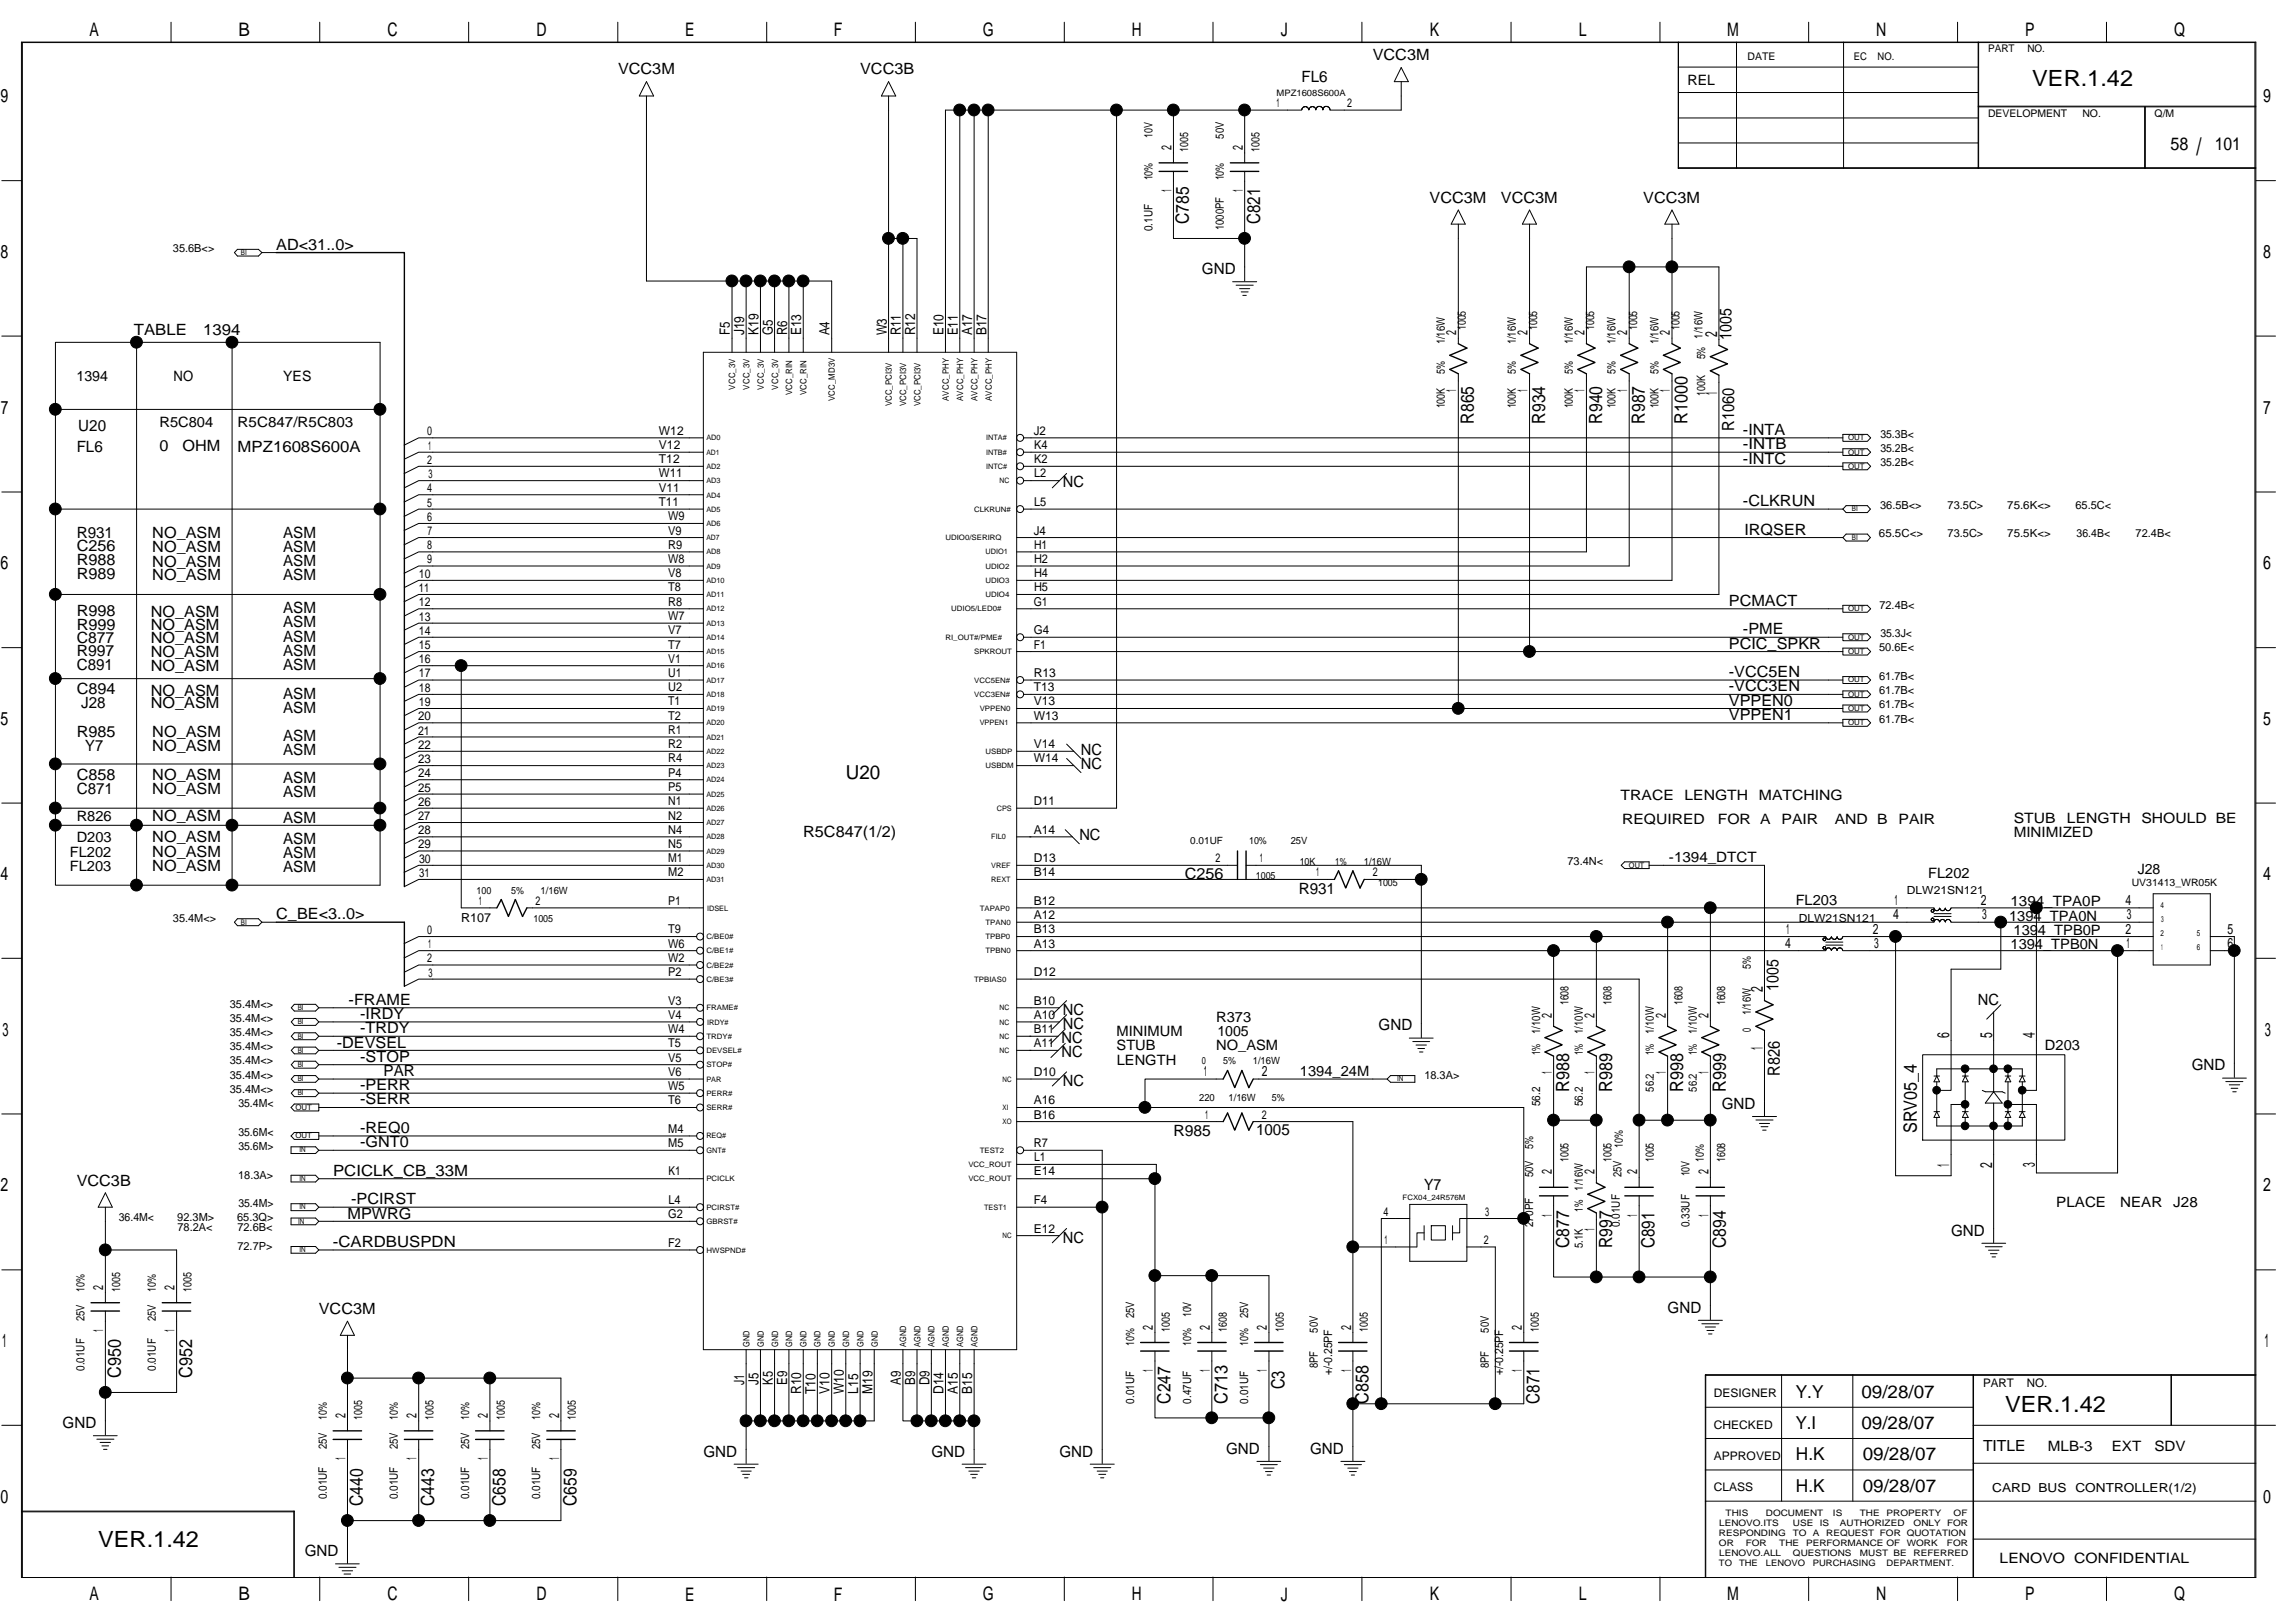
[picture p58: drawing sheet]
<svg xmlns="http://www.w3.org/2000/svg" width="420mm" height="297mm" viewBox="0 0 420 297" stroke-linecap="round" stroke-linejoin="round" font-family="sans-serif">
<defs><g id="words">
<text font-size="4.4" x="402.1" y="28.4">/</text>
<g font-size="4.1">
<text x="372.1" y="15.7">VER.1.42</text>
<text x="367.1" y="258.4">VER.1.42</text>
<text x="18" y="283.2">VER.1.42</text>
</g>
<text font-size="3.5" x="154.8" y="142.6">U20</text>
<g font-size="3.4">
<text x="16.4" y="6.6">A</text>
<text x="43.6" y="6.6">B</text>
<text x="70.9" y="6.6">C</text>
<text x="98.2" y="6.6">D</text>
<text x="125.4" y="6.6">E</text>
<text x="152.7" y="6.6">F</text>
<text x="179.9" y="6.6">G</text>
<text x="207.2" y="6.6">H</text>
<text x="234.5" y="6.6">J</text>
<text x="261.8" y="6.6">K</text>
<text x="289" y="6.6">L</text>
<text x="316.2" y="6.6">M</text>
<text x="343.5" y="6.6">N</text>
<text x="370.8" y="6.6">P</text>
<text x="398" y="6.6">Q</text>
<text x=".1" y="18.8">9</text>
<text x="414.3" y="18.8">9</text>
<text x=".1" y="47.2">8</text>
<text x="414.3" y="47.2">8</text>
<text x=".2" y="75.7">7</text>
<text x="414.3" y="75.7">7</text>
<text x=".1" y="104.2">6</text>
<text x="414.3" y="104.2">6</text>
<text x=".1" y="132.7">5</text>
<text x="414.3" y="132.7">5</text>
<text x=".1" y="161.1">4</text>
<text x="414.3" y="161.1">4</text>
<text x=".5" y="189.6">3</text>
<text x="414.6" y="189.6">3</text>
<text x=".1" y="218.1">2</text>
<text x="414.3" y="218.1">2</text>
<text x=".4" y="246.6">1</text>
<text x="414.6" y="246.6">1</text>
<text x=".1" y="275.1">0</text>
<text x="414.3" y="275.1">0</text>
<text x="16.4" y="292.9">A</text>
<text x="43.6" y="292.9">B</text>
<text x="70.9" y="292.9">C</text>
<text x="98.2" y="292.9">D</text>
<text x="125.4" y="292.9">E</text>
<text x="152.7" y="292.9">F</text>
<text x="179.9" y="292.9">G</text>
<text x="207.2" y="292.9">H</text>
<text x="234.5" y="292.9">J</text>
<text x="261.8" y="292.9">K</text>
<text x="289" y="292.9">L</text>
<text x="316.2" y="292.9">M</text>
<text x="343.5" y="292.9">N</text>
<text x="370.8" y="292.9">P</text>
<text x="398" y="292.9">Q</text>
</g>
<g font-size="3.3">
<text x="397.4" y="27.4">58</text>
<text x="405.5" y="27.4">101</text>
<text x="217.7" y="41" transform="rotate(-90 217.7 41)">C785</text>
<text x="230.7" y="41" transform="rotate(-90 230.7 41)">C821</text>
<text x="269.8" y="77.5" transform="rotate(-90 269.8 77.5)">R865</text>
<text x="282.9" y="77.5" transform="rotate(-90 282.9 77.5)">R934</text>
<text x="293.3" y="77.5" transform="rotate(-90 293.3 77.5)">R940</text>
<text x="301.1" y="77.5" transform="rotate(-90 301.1 77.5)">R987</text>
<text x="308.9" y="77.5" transform="rotate(-90 308.9 77.5)">R1000</text>
<text x="287.3" y="199.8" transform="rotate(-90 287.3 199.8)">R988</text>
<text x="295.1" y="199.8" transform="rotate(-90 295.1 199.8)">R989</text>
<text x="308.2" y="199.8" transform="rotate(-90 308.2 199.8)">R998</text>
<text x="316" y="199.8" transform="rotate(-90 316 199.8)">R999</text>
<text x="350.9" y="207.4" transform="rotate(-90 350.9 207.4)">SRV05_4</text>
<text x="287.3" y="228.5" transform="rotate(-90 287.3 228.5)">C877</text>
<text x="295.1" y="228.5" transform="rotate(-90 295.1 228.5)">R997</text>
<text x="302.9" y="228.5" transform="rotate(-90 302.9 228.5)">C891</text>
<text x="316" y="228.5" transform="rotate(-90 316 228.5)">C894</text>
<text x="22.1" y="252.2" transform="rotate(-90 22.1 252.2)">C950</text>
<text x="35.2" y="252.2" transform="rotate(-90 35.2 252.2)">C952</text>
<text x="214.3" y="256.9" transform="rotate(-90 214.3 256.9)">C247</text>
<text x="224.7" y="256.9" transform="rotate(-90 224.7 256.9)">C713</text>
<text x="235.2" y="254.3" transform="rotate(-90 235.2 254.3)">C3</text>
<text x="250.5" y="256.9" transform="rotate(-90 250.5 256.9)">C858</text>
<text x="281.8" y="256.9" transform="rotate(-90 281.8 256.9)">C871</text>
<text x="328.7" y="255.8">Y.Y</text>
<text x="340.8" y="255.8">09/28/07</text>
<text x="328.7" y="261.6">Y.I</text>
<text x="340.8" y="261.6">09/28/07</text>
<text x="328.8" y="267.3">H.K</text>
<text x="341" y="267.3">09/28/07</text>
<text x="66.5" y="275.7" transform="rotate(-90 66.5 275.7)">C440</text>
<text x="79.5" y="275.7" transform="rotate(-90 79.5 275.7)">C443</text>
<text x="92.5" y="275.7" transform="rotate(-90 92.5 275.7)">C658</text>
<text x="105.6" y="275.7" transform="rotate(-90 105.6 275.7)">C659</text>
<text x="328.8" y="273">H.K</text>
<text x="341" y="273">09/28/07</text>
</g>
<g font-size="3.1">
<text x="314.4" y="61.6" transform="rotate(-90 314.4 61.6)">2</text>
<text x="317" y="62.2" transform="rotate(-90 317 62.2)">1005</text>
<text x="314.4" y="72.3" transform="rotate(-90 314.4 72.3)">1</text>
<text x="317.5" y="78.8" transform="rotate(-90 317.5 78.8)">R1060</text>
<text x="322.7" y="181.6" transform="rotate(-90 322.7 181.6)">2</text>
<text x="325.6" y="181.4" transform="rotate(-90 325.6 181.4)">1005</text>
<text x="356.9" y="189.9" transform="rotate(-90 356.9 189.9)">6</text>
<text x="364.7" y="189.9" transform="rotate(-90 364.7 189.9)">5</text>
<text x="372.5" y="189.9" transform="rotate(-90 372.5 189.9)">4</text>
<text x="322.7" y="192.2" transform="rotate(-90 322.7 192.2)">1</text>
<text x="325.8" y="196.9" transform="rotate(-90 325.8 196.9)">R826</text>
<text x="356.9" y="213.6" transform="rotate(-90 356.9 213.6)">1</text>
<text x="364.7" y="213.8" transform="rotate(-90 364.7 213.8)">2</text>
<text x="372.5" y="213.5" transform="rotate(-90 372.5 213.5)">3</text>
</g>
<g font-size="2.8">
<text x="251.3" y="11">VCC3M</text>
<text x="113.1" y="13.6">VCC3M</text>
<text x="157.5" y="13.6">VCC3B</text>
<text x="238.3" y="14.9">FL6</text>
<text x="261.7" y="37.1">VCC3M</text>
<text x="274.8" y="37.1">VCC3M</text>
<text x="300.9" y="37.1">VCC3M</text>
<text x="50.6" y="45.7">AD&lt;31..0&gt;</text>
<text x="220" y="50.2">GND</text>
<text x="24.5" y="61.4">TABLE</text>
<text x="37.2" y="61.4">1394</text>
<text x="14" y="82.8">FL6</text>
<text x="14.3" y="78.8">U20</text>
<text x="29.2" y="82.5">0</text>
<text x="33.4" y="82.5">OHM</text>
<text x="43.5" y="82.8">MPZ1608S600A</text>
<text x="319.1" y="79.6">-INTA</text>
<text x="319.1" y="82.2">-INTB</text>
<text x="194.6" y="89.2">NC</text>
<text x="319.1" y="84.8">-INTC</text>
<text x="319.1" y="92.7">-CLKRUN</text>
<text x="14" y="100.8">C256</text>
<text x="14" y="98.4">R931</text>
<text x="27.9" y="98.4">NO_ASM</text>
<text x="27.9" y="101">NO_ASM</text>
<text x="51.8" y="101">ASM</text>
<text x="51.8" y="98.4">ASM</text>
<text x="319.4" y="97.9">IRQSER</text>
<text x="14" y="103.3">R988</text>
<text x="14" y="106">R989</text>
<text x="27.9" y="103.8">NO_ASM</text>
<text x="27.9" y="106.2">NO_ASM</text>
<text x="51.8" y="103.6">ASM</text>
<text x="51.8" y="106.2">ASM</text>
<text x="14" y="112.7">R998</text>
<text x="27.6" y="113">NO_ASM</text>
<text x="51.8" y="112.2">ASM</text>
<text x="316.5" y="110.9">PCMACT</text>
<text x="14" y="117.7">C877</text>
<text x="14" y="115.3">R999</text>
<text x="27.6" y="115.3">NO_ASM</text>
<text x="27.6" y="117.7">NO_ASM</text>
<text x="51.8" y="117.4">ASM</text>
<text x="51.8" y="114.8">ASM</text>
<text x="316.5" y="118.7">PCIC_SPKR</text>
<text x="319.1" y="116.1">-PME</text>
<text x="14" y="122.6">C891</text>
<text x="14" y="120">R997</text>
<text x="27.6" y="120.3">NO_ASM</text>
<text x="27.6" y="122.9">NO_ASM</text>
<text x="51.8" y="120">ASM</text>
<text x="51.8" y="122.6">ASM</text>
<text x="316.5" y="124">-VCC5EN</text>
<text x="14" y="127.1">C894</text>
<text x="14.8" y="129.7">J28</text>
<text x="27.6" y="129.7">NO_ASM</text>
<text x="27.6" y="127.3">NO_ASM</text>
<text x="51.8" y="130.5">ASM</text>
<text x="51.8" y="127.8">ASM</text>
<text x="316.5" y="131.7">VPPEN1</text>
<text x="316.5" y="129.2">VPPEN0</text>
<text x="316.5" y="126.5">-VCC3EN</text>
<text x="14" y="134.9">R985</text>
<text x="15.6" y="137.5">Y7</text>
<text x="27.9" y="137.5">NO_ASM</text>
<text x="27.9" y="134.9">NO_ASM</text>
<text x="51.8" y="135.7">ASM</text>
<text x="14" y="142.7">C858</text>
<text x="27.9" y="142.7">NO_ASM</text>
<text x="51.8" y="138.3">ASM</text>
<text x="51.8" y="143.2">ASM</text>
<text x="197.9" y="138.1">NC</text>
<text x="197.9" y="140.7">NC</text>
<text x="14" y="145.3">C871</text>
<text x="27.9" y="145.3">NO_ASM</text>
<text x="51.8" y="145.8">ASM</text>
<text x="27.9" y="154.2">NO_ASM</text>
<text x="27.9" y="150.3">NO_ASM</text>
<text x="51.8" y="154.4">ASM</text>
<text x="51.8" y="150.5">ASM</text>
<text x="147.1" y="153.2">R5C847(1/2)</text>
<text x="197.6" y="153.8">NC</text>
<text x="27.9" y="156.8">NO_ASM</text>
<text x="27.9" y="159.4">NO_ASM</text>
<text x="51.8" y="159.6">ASM</text>
<text x="51.8" y="157.1">ASM</text>
<text x="216.9" y="161">C256</text>
<text x="237.8" y="163.6">R931</text>
<text x="50.6" y="168.3">C_BE&lt;3..0&gt;</text>
<text x="63.8" y="183.9">-FRAME</text>
<text x="194.6" y="185.7">NC</text>
<text x="362.1" y="183.9">NC</text>
<text x="61.7" y="191.7">-DEVSEL</text>
<text x="65.9" y="189.1">-TRDY</text>
<text x="65.9" y="186.5">-IRDY</text>
<text x="194.3" y="190.9">NC</text>
<text x="194.6" y="188.3">NC</text>
<text x="252.4" y="188.6">GND</text>
<text x="65.9" y="194.4">-STOP</text>
<text x="70.2" y="196.9">PAR</text>
<text x="194.3" y="193.5">NC</text>
<text x="401.3" y="195.9">GND</text>
<text x="65.9" y="199.6">-PERR</text>
<text x="65.9" y="202.1">-SERR</text>
<text x="194.6" y="198.7">NC</text>
<text x="315.2" y="202.9">GND</text>
<text x="65.9" y="210">-GNT0</text>
<text x="65.9" y="207.4">-REQ0</text>
<text x="214.8" y="207.9">R985</text>
<text x="229.9" y="207.6">1005</text>
<text x="61" y="215.2">PCICLK_CB_33M</text>
<text x="14" y="217">VCC3B</text>
<text x="64.3" y="220.4">-PCIRST</text>
<text x="260.7" y="217.8">Y7</text>
<text x="63.6" y="223">MPWRG</text>
<text x="194.6" y="227.4">NC</text>
<text x="357.2" y="226.1">GND</text>
<text x="60.9" y="228.2">-CARDBUSPDN</text>
<text x="58.4" y="240.5">VCC3M</text>
<text x="305.3" y="240.2">GND</text>
<text x="11.5" y="261.4">GND</text>
<text x="128.8" y="266.6">GND</text>
<text x="170.5" y="266.6">GND</text>
<text x="194" y="266.6">GND</text>
<text x="224.5" y="266">GND</text>
<text x="239.8" y="266">GND</text>
<text x="363" y="265.6">TITLE</text>
<text x="55.8" y="284.8">GND</text>
</g>
<g font-size="2.6">
<text x="308.9" y="15.5">REL</text>
<text x="214.5" y="27.5" transform="rotate(-90 214.5 27.5)">2</text>
<text x="227.5" y="27.5" transform="rotate(-90 227.5 27.5)">2</text>
<text x="214.5" y="35.2" transform="rotate(-90 214.5 35.2)">1</text>
<text x="227.5" y="35.2" transform="rotate(-90 227.5 35.2)">1</text>
<text x="133.6" y="61.4" transform="rotate(-90 133.6 61.4)">F5</text>
<text x="136.3" y="61.4" transform="rotate(-90 136.3 61.4)">J19</text>
<text x="138.8" y="61.3" transform="rotate(-90 138.8 61.3)">K19</text>
<text x="141.5" y="61.4" transform="rotate(-90 141.5 61.4)">G5</text>
<text x="144.1" y="61.4" transform="rotate(-90 144.1 61.4)">R6</text>
<text x="146.7" y="61.4" transform="rotate(-90 146.7 61.4)">E13</text>
<text x="151.9" y="61.4" transform="rotate(-90 151.9 61.4)">A4</text>
<text x="162.3" y="61.4" transform="rotate(-90 162.3 61.4)">W3</text>
<text x="164.9" y="61.4" transform="rotate(-90 164.9 61.4)">R11</text>
<text x="167.5" y="61.4" transform="rotate(-90 167.5 61.4)">R12</text>
<text x="172.8" y="61.4" transform="rotate(-90 172.8 61.4)">E10</text>
<text x="175.4" y="61.4" transform="rotate(-90 175.4 61.4)">E11</text>
<text x="178" y="61.4" transform="rotate(-90 178 61.4)">A17</text>
<text x="180.6" y="61.4" transform="rotate(-90 180.6 61.4)">B17</text>
<text x="266.6" y="61.4" transform="rotate(-90 266.6 61.4)">2</text>
<text x="279.6" y="61.4" transform="rotate(-90 279.6 61.4)">2</text>
<text x="290.1" y="61.4" transform="rotate(-90 290.1 61.4)">2</text>
<text x="297.9" y="61.4" transform="rotate(-90 297.9 61.4)">2</text>
<text x="305.7" y="61.4" transform="rotate(-90 305.7 61.4)">2</text>
<text x="14" y="69.7">1394</text>
<text x="31.8" y="69.7">NO</text>
<text x="51.8" y="69.7">YES</text>
<text x="266.6" y="71.7" transform="rotate(-90 266.6 71.7)">1</text>
<text x="279.6" y="71.7" transform="rotate(-90 279.6 71.7)">1</text>
<text x="290.1" y="71.7" transform="rotate(-90 290.1 71.7)">1</text>
<text x="297.9" y="71.7" transform="rotate(-90 297.9 71.7)">1</text>
<text x="305.7" y="71.7" transform="rotate(-90 305.7 71.7)">1</text>
<text x="29.2" y="78.1">R5C804</text>
<text x="43.5" y="78.1">R5C847/R5C803</text>
<text x="296.7" y="146.3">TRACE</text>
<text x="308.4" y="146.3">LENGTH</text>
<text x="322" y="146.3">MATCHING</text>
<text x="14" y="154.2">D203</text>
<text x="14" y="150.3">R826</text>
<text x="297" y="150.8">REQUIRED</text>
<text x="314.5" y="150.8">FOR A</text>
<text x="326.2" y="150.8">PAIR</text>
<text x="335.9" y="150.8">AND B</text>
<text x="347.6" y="150.8">PAIR</text>
<text x="368.7" y="150.5">STUB</text>
<text x="368.7" y="153.2">MINIMIZED</text>
<text x="378.4" y="150.5">LENGTH</text>
<text x="392" y="150.5">SHOULD BE</text>
<text x="12.8" y="159.4">FL203</text>
<text x="12.8" y="156.8">FL202</text>
<text x="305.6" y="157.8">-1394_DTCT</text>
<text x="353" y="160.7">FL202</text>
<text x="391.4" y="159.9">J28</text>
<text x="328.7" y="165.7">FL203</text>
<text x="346.8" y="165.7">1</text>
<text x="362.7" y="165.7">2</text>
<text x="368.1" y="165.9">1394_TPA0P</text>
<text x="389.1" y="165.7">4</text>
<text x="326.8" y="173.5">4</text>
<text x="327" y="170.9">1</text>
<text x="342.8" y="170.9">2</text>
<text x="343.1" y="173.5">3</text>
<text x="346.6" y="168.3">4</text>
<text x="362.9" y="168.3">3</text>
<text x="367.8" y="168.5">1394_TPA0N</text>
<text x="368.1" y="173.7">1394_TPB0N</text>
<text x="368.6" y="171.1">1394_TPB0P</text>
<text x="389.1" y="170.9">2</text>
<text x="389.3" y="173.5">1</text>
<text x="389.4" y="168.3">3</text>
<text x="407.8" y="173.5">6</text>
<text x="407.8" y="170.9">5</text>
<text x="204.4" y="189.7">MINIMUM</text>
<text x="222.7" y="187">R373</text>
<text x="222.9" y="189.7">1005</text>
<text x="284.1" y="186.3" transform="rotate(-90 284.1 186.3)">2</text>
<text x="291.9" y="186.3" transform="rotate(-90 291.9 186.3)">2</text>
<text x="305" y="186.3" transform="rotate(-90 305 186.3)">2</text>
<text x="312.8" y="186.3" transform="rotate(-90 312.8 186.3)">2</text>
<text x="204.4" y="192.2">STUB</text>
<text x="204.5" y="194.9">LENGTH</text>
<text x="220.4" y="196.9">1</text>
<text x="222.7" y="192.2">NO_ASM</text>
<text x="231" y="196.9">2</text>
<text x="238" y="196.9">1394_24M</text>
<text x="284.1" y="196.6" transform="rotate(-90 284.1 196.6)">1</text>
<text x="291.9" y="196.6" transform="rotate(-90 291.9 196.6)">1</text>
<text x="305" y="196.6" transform="rotate(-90 305 196.6)">1</text>
<text x="312.8" y="196.6" transform="rotate(-90 312.8 196.6)">1</text>
<text x="374.4" y="192.2">D203</text>
<text x="284.1" y="214.9" transform="rotate(-90 284.1 214.9)">2</text>
<text x="291.9" y="214.9" transform="rotate(-90 291.9 214.9)">2</text>
<text x="299.8" y="214.9" transform="rotate(-90 299.8 214.9)">2</text>
<text x="312.8" y="214.9" transform="rotate(-90 312.8 214.9)">2</text>
<text x="376.5" y="220.9">PLACE</text>
<text x="388.1" y="220.9">NEAR</text>
<text x="397.9" y="220.9">J28</text>
<text x="284.1" y="222.7" transform="rotate(-90 284.1 222.7)">1</text>
<text x="291.9" y="225.3" transform="rotate(-90 291.9 225.3)">1</text>
<text x="299.8" y="222.7" transform="rotate(-90 299.8 222.7)">1</text>
<text x="312.8" y="222.7" transform="rotate(-90 312.8 222.7)">1</text>
<text x="18.9" y="236.1" transform="rotate(-90 18.9 236.1)">2</text>
<text x="32" y="236.1" transform="rotate(-90 32 236.1)">2</text>
<text x="18.9" y="243.8" transform="rotate(-90 18.9 243.8)">1</text>
<text x="32" y="243.8" transform="rotate(-90 32 243.8)">1</text>
<text x="211.1" y="243.4" transform="rotate(-90 211.1 243.4)">2</text>
<text x="221.5" y="243.4" transform="rotate(-90 221.5 243.4)">2</text>
<text x="231.9" y="243.4" transform="rotate(-90 231.9 243.4)">2</text>
<text x="247.3" y="243.4" transform="rotate(-90 247.3 243.4)">2</text>
<text x="278.6" y="243.4" transform="rotate(-90 278.6 243.4)">2</text>
<text x="211.1" y="251.1" transform="rotate(-90 211.1 251.1)">1</text>
<text x="221.5" y="251.1" transform="rotate(-90 221.5 251.1)">1</text>
<text x="231.9" y="251.1" transform="rotate(-90 231.9 251.1)">1</text>
<text x="247.3" y="251.1" transform="rotate(-90 247.3 251.1)">1</text>
<text x="278.6" y="251.1" transform="rotate(-90 278.6 251.1)">1</text>
<text x="136.3" y="253.5" transform="rotate(-90 136.3 253.5)">J1</text>
<text x="138.8" y="253.5" transform="rotate(-90 138.8 253.5)">J5</text>
<text x="141.5" y="253.4" transform="rotate(-90 141.5 253.4)">K5</text>
<text x="144.1" y="253.5" transform="rotate(-90 144.1 253.5)">E9</text>
<text x="146.7" y="255.1" transform="rotate(-90 146.7 255.1)">R10</text>
<text x="149.3" y="255.1" transform="rotate(-90 149.3 255.1)">T10</text>
<text x="151.9" y="255.1" transform="rotate(-90 151.9 255.1)">V10</text>
<text x="154.5" y="255.1" transform="rotate(-90 154.5 255.1)">W10</text>
<text x="157.1" y="255.1" transform="rotate(-90 157.1 255.1)">L15</text>
<text x="159.7" y="255.1" transform="rotate(-90 159.7 255.1)">M19</text>
<text x="164.9" y="253.5" transform="rotate(-90 164.9 253.5)">A9</text>
<text x="167.5" y="253.5" transform="rotate(-90 167.5 253.5)">B9</text>
<text x="170.2" y="253.5" transform="rotate(-90 170.2 253.5)">D9</text>
<text x="172.8" y="255.1" transform="rotate(-90 172.8 255.1)">D14</text>
<text x="175.4" y="255.1" transform="rotate(-90 175.4 255.1)">A15</text>
<text x="178" y="255.1" transform="rotate(-90 178 255.1)">B15</text>
<text x="63.2" y="259.5" transform="rotate(-90 63.2 259.5)">2</text>
<text x="76.3" y="259.5" transform="rotate(-90 76.3 259.5)">2</text>
<text x="89.3" y="259.5" transform="rotate(-90 89.3 259.5)">2</text>
<text x="102.4" y="259.5" transform="rotate(-90 102.4 259.5)">2</text>
<text x="63.2" y="267.3" transform="rotate(-90 63.2 267.3)">1</text>
<text x="76.3" y="267.3" transform="rotate(-90 76.3 267.3)">1</text>
<text x="89.3" y="267.3" transform="rotate(-90 89.3 267.3)">1</text>
<text x="102.4" y="267.3" transform="rotate(-90 102.4 267.3)">1</text>
<text x="374.9" y="265.5">MLB-3</text>
<text x="386.6" y="265.5">EXT</text>
<text x="394.4" y="265.5">SDV</text>
<text x="366.1" y="286.1">LENOVO CONFIDENTIAL</text>
</g>
<g font-size="2.3">
<text x="84.4" y="168.7">R107</text>
<text x="364.7" y="273">CARD BUS</text>
<text x="380" y="273">CONTROLLER(1/2)</text>
</g>
<g font-size="2.2">
<text x="233.7" y="19.6">1</text>
<text x="246.6" y="19.6">2</text>
<text x="78.2" y="79.7">0</text>
<text x="78.4" y="82.3">1</text>
<text x="120.6" y="79.6">W12</text>
<text x="120.6" y="82.2">V12</text>
<text x="189.3" y="79.6">J2</text>
<text x="189.3" y="82.2">K4</text>
<text x="78.2" y="84.9">2</text>
<text x="78.4" y="87.5">3</text>
<text x="120.6" y="84.8">T12</text>
<text x="120.6" y="87.4">W11</text>
<text x="189.3" y="87.4">L2</text>
<text x="189.3" y="84.8">K2</text>
<text x="78.2" y="95.3">6</text>
<text x="78.2" y="92.7">5</text>
<text x="78.2" y="90.1">4</text>
<text x="120.6" y="90">V11</text>
<text x="120.6" y="92.6">T11</text>
<text x="122.3" y="95.2">W9</text>
<text x="189.3" y="92.6">L5</text>
<text x="78.2" y="100.5">8</text>
<text x="78.3" y="97.9">7</text>
<text x="122.3" y="97.8">V9</text>
<text x="122.3" y="100.4">R9</text>
<text x="189.3" y="97.8">J4</text>
<text x="189.3" y="100.4">H1</text>
<text x="76.7" y="105.7">10</text>
<text x="78.2" y="103.1">9</text>
<text x="122.3" y="103">W8</text>
<text x="122.3" y="105.7">V8</text>
<text x="189.3" y="105.7">H4</text>
<text x="189.3" y="103">H2</text>
<text x="76.7" y="111">12</text>
<text x="76.7" y="108.4">11</text>
<text x="76.7" y="113.6">13</text>
<text x="122.3" y="113.5">W7</text>
<text x="122.3" y="108.2">T8</text>
<text x="122.3" y="110.9">R8</text>
<text x="189.3" y="110.9">G1</text>
<text x="189.3" y="108.2">H5</text>
<text x="76.7" y="118.8">15</text>
<text x="76.7" y="116.2">14</text>
<text x="122.3" y="116.1">V7</text>
<text x="122.3" y="118.7">T7</text>
<text x="189.3" y="116.1">G4</text>
<text x="189.3" y="118.7">F1</text>
<text x="76.7" y="124">17</text>
<text x="76.7" y="121.4">16</text>
<text x="122.3" y="121.3">V1</text>
<text x="122.3" y="123.9">U1</text>
<text x="189.3" y="123.9">R13</text>
<text x="76.5" y="131.8">20</text>
<text x="76.7" y="126.6">18</text>
<text x="76.7" y="129.2">19</text>
<text x="122.3" y="126.5">U2</text>
<text x="122.3" y="131.7">T2</text>
<text x="122.3" y="129.1">T1</text>
<text x="189.3" y="131.7">W13</text>
<text x="189.3" y="129.1">V13</text>
<text x="189.3" y="126.5">T13</text>
<text x="76.5" y="137">22</text>
<text x="76.5" y="134.5">21</text>
<text x="122.3" y="136.9">R2</text>
<text x="122.3" y="134.3">R1</text>
<text x="189.3" y="136.9">V14</text>
<text x="76.5" y="139.7">23</text>
<text x="76.5" y="142.2">24</text>
<text x="122.3" y="139.5">R4</text>
<text x="122.3" y="142.2">P4</text>
<text x="189.3" y="139.5">W14</text>
<text x="76.5" y="147.4">26</text>
<text x="76.5" y="144.9">25</text>
<text x="122.3" y="144.7">P5</text>
<text x="122.3" y="150">N2</text>
<text x="122.3" y="147.4">N1</text>
<text x="189.3" y="147.4">D11</text>
<text x="76.5" y="150.1">27</text>
<text x="76.5" y="152.7">28</text>
<text x="76.5" y="155.3">29</text>
<text x="122.3" y="155.2">N5</text>
<text x="122.3" y="152.6">N4</text>
<text x="189.3" y="152.6">A14</text>
<text x="76.7" y="160.5">31</text>
<text x="76.7" y="157.9">30</text>
<text x="122.3" y="160.4">M2</text>
<text x="122.3" y="157.8">M1</text>
<text x="189.3" y="157.8">D13</text>
<text x="189.3" y="160.4">B14</text>
<text x="222.5" y="157.8">2</text>
<text x="230.6" y="157.8">1</text>
<text x="240.9" y="160.4">1</text>
<text x="251.3" y="160.4">2</text>
<text x="87.7" y="165.6">1</text>
<text x="98" y="165.6">2</text>
<text x="122.3" y="165.6">P1</text>
<text x="189.3" y="165.6">B12</text>
<text x="78.2" y="170.9">0</text>
<text x="78.4" y="173.5">1</text>
<text x="122.3" y="173.4">W6</text>
<text x="122.3" y="170.8">T9</text>
<text x="189.3" y="170.8">B13</text>
<text x="189.3" y="173.4">A13</text>
<text x="189.3" y="168.2">A12</text>
<text x="78.2" y="176.1">2</text>
<text x="78.4" y="178.8">3</text>
<text x="122.3" y="176.1">W2</text>
<text x="122.3" y="178.6">P2</text>
<text x="189.3" y="178.6">D12</text>
<text x="122.3" y="183.9">V3</text>
<text x="189.3" y="183.9">B10</text>
<text x="122.3" y="189.1">W4</text>
<text x="122.3" y="186.5">V4</text>
<text x="122.3" y="191.7">T5</text>
<text x="189.3" y="189.1">B11</text>
<text x="189.3" y="191.7">A11</text>
<text x="189.3" y="186.5">A10</text>
<text x="122.3" y="196.9">V6</text>
<text x="122.3" y="194.3">V5</text>
<text x="189.3" y="196.9">D10</text>
<text x="122.3" y="199.5">W5</text>
<text x="122.3" y="202.1">T6</text>
<text x="189.3" y="202.1">A16</text>
<text x="122.3" y="209.9">M5</text>
<text x="122.3" y="207.3">M4</text>
<text x="189.3" y="204.7">B16</text>
<text x="189.3" y="209.9">R7</text>
<text x="220.6" y="204.7">1</text>
<text x="231" y="204.7">2</text>
<text x="122.4" y="215.1">K1</text>
<text x="189.3" y="215.1">E14</text>
<text x="189.3" y="212.6">L1</text>
<text x="122.4" y="220.4">L4</text>
<text x="189.3" y="220.4">F4</text>
<text x="122.3" y="223">G2</text>
<text x="189.3" y="225.6">E12</text>
<text x="253.3" y="222.5">4</text>
<text x="253.5" y="227.7">1</text>
<text x="271.7" y="227.7">2</text>
<text x="271.9" y="222.5">3</text>
<text x="122.3" y="228.2">F2</text>
<text x="313.8" y="255.7">DESIGNER</text>
<text x="363" y="253.8">PART</text>
<text x="371.1" y="253.8">NO.</text>
<text x="313.8" y="261.5">CHECKED</text>
<text x="313.8" y="267.2">APPROVED</text>
<text x="313.8" y="272.9">CLASS</text>
</g>
<g font-size="2.1">
<text x="211" y="25.2" transform="rotate(-90 211 25.2)">10V</text>
<text x="217.5" y="27.8" transform="rotate(-90 217.5 27.8)">1005</text>
<text x="224.1" y="25.4" transform="rotate(-90 224.1 25.4)">50V</text>
<text x="230.6" y="27.8" transform="rotate(-90 230.6 27.8)">1005</text>
<text x="211" y="33" transform="rotate(-90 211 33)">10%</text>
<text x="224.1" y="33" transform="rotate(-90 224.1 33)">10%</text>
<text x="211" y="42.3" transform="rotate(-90 211 42.3)">0.1UF</text>
<text x="224.1" y="42.2" transform="rotate(-90 224.1 42.2)">1000PF</text>
<text x="264.5" y="63" transform="rotate(-90 264.5 63)">1/16W</text>
<text x="268.4" y="60.4" transform="rotate(-90 268.4 60.4)">1005</text>
<text x="277.5" y="63" transform="rotate(-90 277.5 63)">1/16W</text>
<text x="281.4" y="60.4" transform="rotate(-90 281.4 60.4)">1005</text>
<text x="287.9" y="63" transform="rotate(-90 287.9 63)">1/16W</text>
<text x="291.9" y="60.4" transform="rotate(-90 291.9 60.4)">1005</text>
<text x="295.8" y="63" transform="rotate(-90 295.8 63)">1/16W</text>
<text x="299.7" y="60.4" transform="rotate(-90 299.7 60.4)">1005</text>
<text x="303.6" y="63" transform="rotate(-90 303.6 63)">1/16W</text>
<text x="307.5" y="60.4" transform="rotate(-90 307.5 60.4)">1005</text>
<text x="312.2" y="65.8" transform="rotate(-90 312.2 65.8)">5% 1/16W</text>
<text x="264.5" y="68.4" transform="rotate(-90 264.5 68.4)">5%</text>
<text x="277.5" y="68.4" transform="rotate(-90 277.5 68.4)">5%</text>
<text x="287.9" y="68.4" transform="rotate(-90 287.9 68.4)">5%</text>
<text x="295.8" y="68.4" transform="rotate(-90 295.8 68.4)">5%</text>
<text x="303.6" y="68.4" transform="rotate(-90 303.6 68.4)">5%</text>
<text x="264.5" y="74.8" transform="rotate(-90 264.5 74.8)">100K</text>
<text x="277.5" y="74.8" transform="rotate(-90 277.5 74.8)">100K</text>
<text x="287.9" y="74.8" transform="rotate(-90 287.9 74.8)">100K</text>
<text x="295.8" y="74.8" transform="rotate(-90 295.8 74.8)">100K</text>
<text x="303.6" y="74.8" transform="rotate(-90 303.6 74.8)">100K</text>
<text x="312.2" y="72.4" transform="rotate(-90 312.2 72.4)">100K</text>
<text x="320.5" y="177.4" transform="rotate(-90 320.5 177.4)">5%</text>
<text x="287.2" y="184" transform="rotate(-90 287.2 184)">1608</text>
<text x="295" y="184" transform="rotate(-90 295 184)">1608</text>
<text x="308" y="184" transform="rotate(-90 308 184)">1608</text>
<text x="315.8" y="184" transform="rotate(-90 315.8 184)">1608</text>
<text x="320.5" y="185.8" transform="rotate(-90 320.5 185.8)">1/16W</text>
<text x="282" y="189.2" transform="rotate(-90 282 189.2)">1/10W</text>
<text x="289.8" y="189.2" transform="rotate(-90 289.8 189.2)">1/10W</text>
<text x="302.8" y="189.2" transform="rotate(-90 302.8 189.2)">1/10W</text>
<text x="310.6" y="189.2" transform="rotate(-90 310.6 189.2)">1/10W</text>
<text x="320.5" y="188.8" transform="rotate(-90 320.5 188.8)">0</text>
<text x="282" y="193.1" transform="rotate(-90 282 193.1)">1%</text>
<text x="289.8" y="193.1" transform="rotate(-90 289.8 193.1)">1%</text>
<text x="302.8" y="193.1" transform="rotate(-90 302.8 193.1)">1%</text>
<text x="310.6" y="193.1" transform="rotate(-90 310.6 193.1)">1%</text>
<text x="282" y="202.4" transform="rotate(-90 282 202.4)">56.2</text>
<text x="289.8" y="202.4" transform="rotate(-90 289.8 202.4)">56.2</text>
<text x="302.8" y="199.8" transform="rotate(-90 302.8 199.8)">56.2</text>
<text x="310.6" y="199.8" transform="rotate(-90 310.6 199.8)">56.2</text>
<text x="280.7" y="215.5" transform="rotate(-90 280.7 215.5)">50V</text>
<text x="280.7" y="210.2" transform="rotate(-90 280.7 210.2)">5%</text>
<text x="287.2" y="212.7" transform="rotate(-90 287.2 212.7)">1005</text>
<text x="295" y="212.7" transform="rotate(-90 295 212.7)">1005</text>
<text x="296.8" y="215.5" transform="rotate(-90 296.8 215.5)">25V</text>
<text x="297.1" y="210.1" transform="rotate(-90 297.1 210.1)">10%</text>
<text x="302.8" y="212.7" transform="rotate(-90 302.8 212.7)">1005</text>
<text x="309.3" y="215.3" transform="rotate(-90 309.3 215.3)">10V</text>
<text x="311.9" y="212.7" transform="rotate(-90 311.9 212.7)">10%</text>
<text x="315.8" y="212.7" transform="rotate(-90 315.8 212.7)">1608</text>
<text x="289.8" y="221.8" transform="rotate(-90 289.8 221.8)">1%</text>
<text x="289.8" y="217.9" transform="rotate(-90 289.8 217.9)">1/16W</text>
<text x="280.7" y="224.6" transform="rotate(-90 280.7 224.6)">270PF</text>
<text x="296.6" y="224.6" transform="rotate(-90 296.6 224.6)">0.01UF</text>
<text x="309.3" y="224.6" transform="rotate(-90 309.3 224.6)">0.33UF</text>
<text x="289.8" y="228.5" transform="rotate(-90 289.8 228.5)">5.1K</text>
<text x="15.5" y="236.4" transform="rotate(-90 15.5 236.4)">10%</text>
<text x="22" y="236.4" transform="rotate(-90 22 236.4)">1005</text>
<text x="28.5" y="236.4" transform="rotate(-90 28.5 236.4)">10%</text>
<text x="35" y="236.4" transform="rotate(-90 35 236.4)">1005</text>
<text x="15.5" y="241.8" transform="rotate(-90 15.5 241.8)">25V</text>
<text x="28.5" y="241.8" transform="rotate(-90 28.5 241.8)">25V</text>
<text x="207.6" y="241.3" transform="rotate(-90 207.6 241.3)">25V</text>
<text x="214.2" y="243.7" transform="rotate(-90 214.2 243.7)">1005</text>
<text x="218.1" y="241.1" transform="rotate(-90 218.1 241.1)">10V</text>
<text x="224.6" y="243.7" transform="rotate(-90 224.6 243.7)">1608</text>
<text x="228.5" y="241.3" transform="rotate(-90 228.5 241.3)">25V</text>
<text x="235" y="243.7" transform="rotate(-90 235 243.7)">1005</text>
<text x="241.3" y="243.9" transform="rotate(-90 241.3 243.9)">50V</text>
<text x="250.4" y="243.7" transform="rotate(-90 250.4 243.7)">1005</text>
<text x="272.6" y="243.9" transform="rotate(-90 272.6 243.9)">50V</text>
<text x="281.7" y="243.7" transform="rotate(-90 281.7 243.7)">1005</text>
<text x="15.5" y="250.9" transform="rotate(-90 15.5 250.9)">0.01UF</text>
<text x="28.5" y="250.9" transform="rotate(-90 28.5 250.9)">0.01UF</text>
<text x="207.6" y="246.3" transform="rotate(-90 207.6 246.3)">10%</text>
<text x="218.1" y="246.3" transform="rotate(-90 218.1 246.3)">10%</text>
<text x="228.5" y="246.3" transform="rotate(-90 228.5 246.3)">10%</text>
<text x="241.3" y="250.4" transform="rotate(-90 241.3 250.4)">8PF</text>
<text x="243.9" y="251.7" transform="rotate(-90 243.9 251.7)">+/-0.25PF</text>
<text x="272.6" y="250.4" transform="rotate(-90 272.6 250.4)">8PF</text>
<text x="275.2" y="251.7" transform="rotate(-90 275.2 251.7)">+/-0.25PF</text>
<text x="207.6" y="256.9" transform="rotate(-90 207.6 256.9)">0.01UF</text>
<text x="218.1" y="256.9" transform="rotate(-90 218.1 256.9)">0.47UF</text>
<text x="228.5" y="256.9" transform="rotate(-90 228.5 256.9)">0.01UF</text>
<text x="59.8" y="259.9" transform="rotate(-90 59.8 259.9)">10%</text>
<text x="66.3" y="259.9" transform="rotate(-90 66.3 259.9)">1005</text>
<text x="72.8" y="259.9" transform="rotate(-90 72.8 259.9)">10%</text>
<text x="79.4" y="259.9" transform="rotate(-90 79.4 259.9)">1005</text>
<text x="85.9" y="259.9" transform="rotate(-90 85.9 259.9)">10%</text>
<text x="92.4" y="259.9" transform="rotate(-90 92.4 259.9)">1005</text>
<text x="98.9" y="259.9" transform="rotate(-90 98.9 259.9)">10%</text>
<text x="105.4" y="259.9" transform="rotate(-90 105.4 259.9)">1005</text>
<text x="59.8" y="265.3" transform="rotate(-90 59.8 265.3)">25V</text>
<text x="72.8" y="265.3" transform="rotate(-90 72.8 265.3)">25V</text>
<text x="85.9" y="265.3" transform="rotate(-90 85.9 265.3)">25V</text>
<text x="98.9" y="265.3" transform="rotate(-90 98.9 265.3)">25V</text>
<text x="59.8" y="274.4" transform="rotate(-90 59.8 274.4)">0.01UF</text>
<text x="72.8" y="274.4" transform="rotate(-90 72.8 274.4)">0.01UF</text>
<text x="85.9" y="274.4" transform="rotate(-90 85.9 274.4)">0.01UF</text>
<text x="98.9" y="274.4" transform="rotate(-90 98.9 274.4)">0.01UF</text>
</g>
<g font-size="2">
<text x="31.7" y="46.2">35.6B&lt;&gt;</text>
<text x="344.2" y="80.1">35.3B&lt;</text>
<text x="344.2" y="82.7">35.2B&lt;</text>
<text x="344.2" y="85.3">35.2B&lt;</text>
<text x="344.2" y="93.1">36.5B&lt;&gt;</text>
<text x="356.6" y="93.1">73.5C&gt;</text>
<text x="367.5" y="93.1">75.6K&lt;&gt;</text>
<text x="380" y="93.1">65.5C&lt;</text>
<text x="344" y="98.3">65.5C&lt;&gt;</text>
<text x="356.6" y="98.3">73.5C&gt;</text>
<text x="367.5" y="98.3">75.5K&lt;&gt;</text>
<text x="380.2" y="98.3">36.4B&lt;</text>
<text x="391" y="98.3">72.4B&lt;</text>
<text x="344.1" y="111.4">72.4B&lt;</text>
<text x="344" y="119.2">50.6E&lt;</text>
<text x="344.2" y="116.6">35.3J&lt;</text>
<text x="344" y="124.4">61.7B&lt;</text>
<text x="344" y="129.6">61.7B&lt;</text>
<text x="344" y="127">61.7B&lt;</text>
<text x="344" y="132.2">61.7B&lt;</text>
<text x="287" y="158.3">73.4N&lt;</text>
<text x="349.1" y="163.5">DLW21SN121</text>
<text x="31.7" y="168.7">35.4M&lt;&gt;</text>
<text x="329.3" y="168.7">DLW21SN121</text>
<text x="42.1" y="184.4">35.4M&lt;&gt;</text>
<text x="42.1" y="189.6">35.4M&lt;&gt;</text>
<text x="42.1" y="187">35.4M&lt;&gt;</text>
<text x="42.1" y="192.2">35.4M&lt;&gt;</text>
<text x="42.1" y="197.4">35.4M&lt;&gt;</text>
<text x="42.1" y="194.8">35.4M&lt;&gt;</text>
<text x="260.8" y="197.4">18.3A&gt;</text>
<text x="42.1" y="200">35.4M&lt;&gt;</text>
<text x="43.6" y="202.6">35.4M&lt;</text>
<text x="43.6" y="207.9">35.6M&lt;</text>
<text x="43.6" y="215.7">18.3A&gt;</text>
<text x="43.6" y="210.5">35.6M&gt;</text>
<text x="43.6" y="220.9">35.4M&gt;</text>
<text x="21.7" y="223.5">36.4M&lt;</text>
<text x="32.5" y="223.5">92.3M&gt;</text>
<text x="32.5" y="225.4">78.2A&lt;</text>
<text x="43.4" y="223.5">65.3Q&gt;</text>
<text x="43.5" y="225.4">72.6B&lt;</text>
<text x="43.5" y="228.7">72.7P&gt;</text>
</g>
<g font-size="1.9">
<text x="319.9" y="11">DATE</text>
<text x="339.4" y="11">EC</text>
<text x="343.7" y="11">NO.</text>
<text x="364" y="9.5">PART</text>
<text x="371.2" y="9.5">NO.</text>
<text x="364" y="21.3">DEVELOPMENT</text>
<text x="381.2" y="21.3">NO.</text>
<text x="394.5" y="21.3">Q/M</text>
<text x="390.3" y="162.2">UV31413_WR05K</text>
</g>
<g font-size="1.8">
<text x="217.9" y="154.4">0.01UF</text>
<text x="228.7" y="154.4">10%</text>
<text x="236.3" y="154.4">25V</text>
<text x="229.9" y="160.9">1005</text>
<text x="237.9" y="158.3">10K</text>
<text x="244.5" y="158.3">1%</text>
<text x="249.7" y="158.3">1/16W</text>
<text x="87.2" y="163.5">100</text>
<text x="93.6" y="163.5">5%</text>
<text x="99" y="163.5">1/16W</text>
<text x="252.3" y="162.2">1005</text>
<text x="97.7" y="168.7">1005</text>
<text x="220" y="194.8">0</text>
<text x="223.9" y="194.8">5%</text>
<text x="229.4" y="194.8">1/16W</text>
<text x="219.5" y="201.6">220</text>
<text x="224.9" y="201.6">1/16W</text>
<text x="232.8" y="201.6">5%</text>
</g>
<g font-size="1.6">
<text x="233.7" y="17.5">MPZ1608S600A</text>
<text x="134.6" y="71.3" transform="rotate(-90 134.6 71.3)">VCC_3V</text>
<text x="137.2" y="71.3" transform="rotate(-90 137.2 71.3)">VCC_3V</text>
<text x="139.8" y="71.3" transform="rotate(-90 139.8 71.3)">VCC_3V</text>
<text x="142.4" y="71.3" transform="rotate(-90 142.4 71.3)">VCC_3V</text>
<text x="145" y="72.3" transform="rotate(-90 145 72.3)">VCC_RIN</text>
<text x="147.6" y="72.3" transform="rotate(-90 147.6 72.3)">VCC_RIN</text>
<text x="152.9" y="73.4" transform="rotate(-90 152.9 73.4)">VCC_MD3V</text>
<text x="163.3" y="74.4" transform="rotate(-90 163.3 74.4)">VCC_PCI3V</text>
<text x="165.9" y="74.4" transform="rotate(-90 165.9 74.4)">VCC_PCI3V</text>
<text x="168.5" y="74.4" transform="rotate(-90 168.5 74.4)">VCC_PCI3V</text>
<text x="173.7" y="73.4" transform="rotate(-90 173.7 73.4)">AVCC_PHY</text>
<text x="176.3" y="73.4" transform="rotate(-90 176.3 73.4)">AVCC_PHY</text>
<text x="178.9" y="73.4" transform="rotate(-90 178.9 73.4)">AVCC_PHY</text>
<text x="181.6" y="73.4" transform="rotate(-90 181.6 73.4)">AVCC_PHY</text>
<text x="137.2" y="246.5" transform="rotate(-90 137.2 246.5)">GND</text>
<text x="139.8" y="246.5" transform="rotate(-90 139.8 246.5)">GND</text>
<text x="142.4" y="246.5" transform="rotate(-90 142.4 246.5)">GND</text>
<text x="145" y="246.5" transform="rotate(-90 145 246.5)">GND</text>
<text x="147.6" y="246.5" transform="rotate(-90 147.6 246.5)">GND</text>
<text x="150.2" y="246.5" transform="rotate(-90 150.2 246.5)">GND</text>
<text x="152.9" y="246.5" transform="rotate(-90 152.9 246.5)">GND</text>
<text x="155.5" y="246.5" transform="rotate(-90 155.5 246.5)">GND</text>
<text x="158.1" y="246.5" transform="rotate(-90 158.1 246.5)">GND</text>
<text x="160.7" y="246.5" transform="rotate(-90 160.7 246.5)">GND</text>
<text x="165.9" y="246.5" transform="rotate(-90 165.9 246.5)">AGND</text>
<text x="168.5" y="246.5" transform="rotate(-90 168.5 246.5)">AGND</text>
<text x="171.1" y="246.5" transform="rotate(-90 171.1 246.5)">AGND</text>
<text x="173.7" y="246.5" transform="rotate(-90 173.7 246.5)">AGND</text>
<text x="176.3" y="246.5" transform="rotate(-90 176.3 246.5)">AGND</text>
<text x="178.9" y="246.5" transform="rotate(-90 178.9 246.5)">AGND</text>
<text x="314.7" y="281.2">RESPONDING</text>
<text x="314.7" y="279.3">LENOVO.ITS</text>
<text x="315.9" y="277.5">THIS</text>
<text x="323.3" y="277.5">DOCUMENT</text>
<text x="328.2" y="281.2">TO</text>
<text x="328.2" y="279.3">USE</text>
<text x="331.9" y="281.2">A</text>
<text x="333.2" y="279.3">IS</text>
<text x="334.3" y="281.2">REQUEST FOR QUOTATION</text>
<text x="335.6" y="277.5">IS</text>
<text x="336.8" y="279.3">AUTHORIZED</text>
<text x="340.5" y="277.5">THE</text>
<text x="345.4" y="277.5">PROPERTY</text>
<text x="350.3" y="279.3">ONLY</text>
<text x="356.5" y="279.3">FOR</text>
<text x="357.7" y="277.5">OF</text>
<text x="314.7" y="286.7">TO</text>
<text x="314.7" y="283">OR</text>
<text x="314.7" y="284.9">LENOVO.ALL</text>
<text x="318.4" y="286.7">THE</text>
<text x="319.6" y="283">FOR</text>
<text x="323.3" y="286.7">LENOVO</text>
<text x="325.7" y="283">THE</text>
<text x="328.2" y="284.9">QUESTIONS</text>
<text x="330.7" y="283">PERFORMANCE OF</text>
<text x="331.9" y="286.7">PURCHASING</text>
<text x="340.5" y="284.9">MUST BE</text>
<text x="345.4" y="286.7">DEPARTMENT.</text>
<text x="349.1" y="283">WORK</text>
<text x="350.3" y="284.9">REFERRED</text>
<text x="356.4" y="283">FOR</text>
</g>
<g font-size="1.5">
<text x="395.5" y="166.1">4</text>
<text x="395.5" y="171.4">2</text>
<text x="395.6" y="173.9">1</text>
<text x="395.7" y="168.7">3</text>
<text x="402.2" y="173.9">6</text>
<text x="402.2" y="171.4">5</text>
</g>
<g font-size="1.4">
<text x="44.1" y="46.7">BI</text>
<text x="129.3" y="83.2">AD1</text>
<text x="129.3" y="80.6">AD0</text>
<text x="180.5" y="83.2">INTB#</text>
<text x="180.5" y="80.6">INTA#</text>
<text x="338.4" y="83.2">OUT</text>
<text x="338.4" y="80.6">OUT</text>
<text x="129.3" y="88.4">AD3</text>
<text x="129.3" y="85.8">AD2</text>
<text x="180.5" y="85.8">INTC#</text>
<text x="183" y="88.4">NC</text>
<text x="338.4" y="85.8">OUT</text>
<text x="129.3" y="93.6">AD5</text>
<text x="129.3" y="91.1">AD4</text>
<text x="178.3" y="93.6">CLKRUN#</text>
<text x="339" y="93.6">BI</text>
<text x="129.3" y="101.5">AD8</text>
<text x="129.3" y="98.8">AD7</text>
<text x="129.3" y="96.3">AD6</text>
<text x="173.1" y="98.8">UDIO0/SERIRQ</text>
<text x="180.4" y="101.5">UDIO1</text>
<text x="339" y="98.8">BI</text>
<text x="129.3" y="106.7">AD10</text>
<text x="129.3" y="104.1">AD9</text>
<text x="180.4" y="106.7">UDIO3</text>
<text x="180.4" y="104.1">UDIO2</text>
<text x="129.3" y="111.9">AD12</text>
<text x="129.3" y="109.3">AD11</text>
<text x="174.1" y="111.9">UDIO5/LED0#</text>
<text x="180.4" y="109.3">UDIO4</text>
<text x="338.4" y="111.8">OUT</text>
<text x="129.3" y="119.7">AD15</text>
<text x="129.3" y="117.1">AD14</text>
<text x="129.3" y="114.5">AD13</text>
<text x="173.1" y="117.1">RI_OUT#/PME#</text>
<text x="178.3" y="119.7">SPKROUT</text>
<text x="338.4" y="119.7">OUT</text>
<text x="338.4" y="117.1">OUT</text>
<text x="129.3" y="124.9">AD17</text>
<text x="129.3" y="122.3">AD16</text>
<text x="178.3" y="124.9">VCC5EN#</text>
<text x="338.4" y="124.9">OUT</text>
<text x="129.3" y="130.2">AD19</text>
<text x="129.3" y="127.5">AD18</text>
<text x="178.3" y="127.6">VCC3EN#</text>
<text x="179.4" y="130.2">VPPEN0</text>
<text x="338.4" y="127.5">OUT</text>
<text x="338.4" y="130.1">OUT</text>
<text x="129.3" y="138">AD22</text>
<text x="129.3" y="135.4">AD21</text>
<text x="129.3" y="132.8">AD20</text>
<text x="179.4" y="132.8">VPPEN1</text>
<text x="180.4" y="138">USBDP</text>
<text x="338.4" y="132.7">OUT</text>
<text x="129.3" y="143.2">AD24</text>
<text x="129.3" y="140.6">AD23</text>
<text x="180.4" y="140.6">USBDM</text>
<text x="129.3" y="148.4">AD26</text>
<text x="129.3" y="145.8">AD25</text>
<text x="182.5" y="148.4">CPS</text>
<text x="129.3" y="153.6">AD28</text>
<text x="129.3" y="151">AD27</text>
<text x="181.5" y="153.6">FIL0</text>
<text x="129.3" y="161.5">AD31</text>
<text x="129.3" y="158.8">AD30</text>
<text x="129.3" y="156.2">AD29</text>
<text x="181.5" y="161.5">REXT</text>
<text x="181.5" y="158.8">VREF</text>
<text x="298.2" y="158.8">OUT</text>
<text x="129.4" y="166.7">IDSEL</text>
<text x="179.4" y="166.7">TAPAP0</text>
<text x="44.1" y="169.2">BI</text>
<text x="129.3" y="171.9">C/BE0#</text>
<text x="180.4" y="171.9">TPBP0</text>
<text x="180.4" y="169.2">TPAN0</text>
<text x="129.3" y="179.7">C/BE3#</text>
<text x="129.3" y="177.1">C/BE2#</text>
<text x="129.3" y="174.5">C/BE1#</text>
<text x="178.3" y="179.7">TPBIAS0</text>
<text x="180.4" y="174.5">TPBN0</text>
<text x="54.5" y="184.9">BI</text>
<text x="129.3" y="184.9">FRAME#</text>
<text x="183" y="184.9">NC</text>
<text x="54.5" y="187.5">BI</text>
<text x="54.5" y="190.1">BI</text>
<text x="129.3" y="190.1">TRDY#</text>
<text x="129.4" y="187.5">IRDY#</text>
<text x="183" y="190.1">NC</text>
<text x="183" y="187.5">NC</text>
<text x="54.5" y="197.9">BI</text>
<text x="54.5" y="192.7">BI</text>
<text x="54.5" y="195.3">BI</text>
<text x="129.3" y="198">PAR</text>
<text x="129.3" y="195.3">STOP#</text>
<text x="129.3" y="192.7">DEVSEL#</text>
<text x="183" y="192.7">NC</text>
<text x="183.5" y="198">NC</text>
<text x="255.8" y="197.9">IN</text>
<text x="54.1" y="203.1">OUT</text>
<text x="54.5" y="200.5">BI</text>
<text x="129.3" y="203.2">SERR#</text>
<text x="129.3" y="200.5">PERR#</text>
<text x="183.5" y="203.2">XI</text>
<text x="54.1" y="208.3">OUT</text>
<text x="129.3" y="208.4">REQ#</text>
<text x="183.5" y="205.8">XO</text>
<text x="54.8" y="210.9">IN</text>
<text x="129.3" y="211">GNT#</text>
<text x="177.3" y="213.6">VCC_ROUT</text>
<text x="179.4" y="211">TEST2</text>
<text x="54.8" y="221.3">IN</text>
<text x="54.8" y="216.1">IN</text>
<text x="129.3" y="221.4">PCIRST#</text>
<text x="129.3" y="216.2">PCICLK</text>
<text x="177.3" y="216.2">VCC_ROUT</text>
<text x="180.2" y="221.4">TEST1</text>
<text x="256.8" y="219.6">FCX04_24R576M</text>
<text x="54.6" y="224">IN</text>
<text x="129.3" y="224">GBRST#</text>
<text x="183.5" y="226.6">NC</text>
<text x="54.8" y="229.1">IN</text>
<text x="129.4" y="229.2">HWSPND#</text>
</g>
</g></defs>
<g fill="none" stroke="#000" stroke-width=".25">
<path d="M212.2 29.8h5.2M212.2 31.4h5.2M225.2 29.8h5.3M225.2 31.4h5.3M50.6 46.2h23.4v116.1M267 62.9l1.6 .8-3.2 1.3 3.2 1.3-3.2 1.3 1.6 .8M280 62.9l1.6 .8-3.1 1.3 3.1 1.3-3.1 1.3 1.5 .8M290.4 62.9l1.6 .8-3.1 1.3 3.1 1.3-3.1 1.3 1.5 .8M298.3 62.9l1.5 .8-3.1 1.3 3.1 1.3-3.1 1.3 1.6 .8M306.1 62.9l1.5 .8-3.1 1.3 3.1 1.3-3.1 1.3 1.6 .8M314.7 63.2l1.6 .8-3.2 1.3 3.2 1.3-3.2 1.3 1.6 .8M226.6 155.7v5.3"/>
<path d="M228.1 155.7v5.3M50.6 168.8h23.4v11.7M91 166.2l.8-1.6 1.3 3.1 1.2-3.1 1.4 3.1 .8-1.5M244.3 161l.8-1.6 1.3 3.1 1.3-3.1 1.3 3.1 .8-1.5M223.9 197.5l.8-1.6 1.3 3.2 1.4-3.2 1.2 3.2 .8-1.6M284.4 187.8l1.6 .8-3.1 1.3 3.1 1.3-3.1 1.3 1.5 .8M292.3 187.8l1.5 .8-3.1 1.3 3.1 1.3-3.1 1.3 1.6 .8M305.3 187.8l1.6 .8-3.2 1.3 3.2 1.3-3.2 1.3 1.6 .8M313.1 187.8l1.6 .8-3.1 1.3 3.1 1.3-3.1 1.3 1.5 .8M323 183.1l1.6 .8-3.1 1.3 3.1 1.3-3.1 1.3 1.5 .8M223.9 205.3l.8-1.6 1.3 3.1 1.4-3.1 1.2 3.1 .8-1.5M281.8 217.3h5.3"/>
<path d="M281.8 218.9h5.3M292.3 216.5l1.5 .8-3.1 1.3 3.1 1.3-3.1 1.3 1.6 .8M297.5 217.3h5.2M297.5 218.9h5.2M310.5 217.3h5.2M310.5 218.9h5.2M16.7 238.4h5.2M16.7 239.9h5.2M29.7 238.4h5.2M29.7 239.9h5.2M208.8 245.7h5.2M208.8 247.3h5.2"/>
<path d="M219.3 245.7h5.2M219.3 247.3h5.2M229.7 245.7h5.2M229.7 247.3h5.2M245.1 245.7h5.2M245.1 247.3h5.2M276.3 245.7h5.3M276.3 247.3h5.3M61 263.4h5.2M61 261.9h5.2M74 263.4h5.2M74 261.9h5.2"/>
<path d="M87.1 263.4h5.2M87.1 261.9h5.2M100.1 261.9h5.2M100.1 263.4h5.2"/>
</g>
<g fill="none" stroke="#000" stroke-width=".18">
<path d="M3.9 7.7h409.1v281h-409.1zM31.3 4.1v3.6M58.5 4.1v3.6M85.8 4.1v3.6M113.1 4.1v3.6M118.4 17.6v33.8h23.4M118.4 14.9l1.3 2.7h-2.7zM140.4 4.1v3.6M162.7 17.6v26h2.6M162.7 14.9l1.3 2.7h-2.6zM167.6 4.1v3.6M194.8 4.1v3.6"/>
<path d="M222.1 4.1v3.6M238.5 19.7l-.2 .4M238.5 19.7l.3-.2 .6 .2M239.4 19.7l.2 .4M239.8 19.7l-.2 .4M239.8 19.7l.3-.2 .6 .2M240.7 19.7l.2 .4M241 19.9h-.1M241 19.7v.1M241 19.7l-.1 .4M241.1 19.6l.3-.1 .6 .1M241.1 19.6h.1"/>
<path d="M241.8 19.5h.1M242.1 19.7l.1 .4M242.2 19.9h.1M242.3 19.7l-.2 .4M242.3 19.6l.3-.1 .7 .1M242.6 19.5h.1M243.2 19.6h.1M243.3 19.7l.2 .4M243.4 19.7v.1M249.3 4.1v3.6M256.5 12.4l1.3 2.5h-2.5zM256.5 14.9v5.3h-13"/>
<path d="M276.6 4.1v3.6M303.9 4.1v3.6M307.2 7.7v23.1h105.8M307.2 12.3h55M307.2 16.9h55M307.3 7.7v23.1M317.9 7.7v23.1M331.1 4.1v3.6M337.5 7.7v23.1M358.4 4.1v3.6M362.2 19.6h50.8M362.2 19.4h50.8"/>
<path d="M362.2 7.7v23.1M385.6 4.1v3.6M392.6 19.6v11.2M392.8 19.6v11.2M.3 33.1h3.6M175.7 20.2v44.3M178.3 20.2h-5.2v44.3M178.3 20.2v44.3M178.3 20.2h49.6M180.9 20.2v44.3M204.4 20.2v127.7h-18.3M214.8 20.2v9.6"/>
<path d="M214.8 31.4v12.2h13.1v7.8M227.9 31.4v12.2M238.3 20.2h-10.4v9.6M267 38.4l1.3 2.6h-2.6zM280 38.4l1.3 2.6h-2.6zM306.1 38.4l1.3 2.6h-2.6zM307.2 30.7h105.8M307.2 21.6h55M307.3 26.2h54.9M413 33.1h3.6M43.5 45.6h3.8l.7 .6-.7 .7h-3.8l-.6-.7zM48 46.2h2.6"/>
<path d="M134 51.4v13.1M136.6 51.4v13.1M139.2 51.4v13.1M144.4 51.4h-2.6v13.1M144.4 51.4v13.1M144.4 51.4h2.7M162.7 43.6v20.9M165.3 43.6v20.9M165.3 43.6h2.6v20.9M225.7 51.6h4.4M226.3 52.2h3.1M226.9 52.8h1.9"/>
<path d="M227.2 53.4h1.3M227.5 54.1h.7M267 41v21.9M280 41v21.9M298.3 48.9h-7.9v14M298.3 48.9v14M306.1 41v7.9h-7.8M.3 61.5h3.6M10.1 74.9h59.5M10.1 74.9v18.3M25 62.7v88.3M42.5 62.7h27.1v30.5"/>
<path d="M42.5 62.7h-32.4v12.2M42.5 62.7v99.3M128.8 64.5h57.3v182.5h-57.3zM147.1 64.5v-13.1h5.2v13.1M267 68.4v61.3h70.4M280 68.4v50.9M290.4 68.4v32.6h-104.3M298.3 68.4v35.2h-112.2M306.1 68.4v37.8h-120M306.1 62.9v-14h8.6v14.3M314.7 68.7v40.1h-128.6M337.4 79.5h4.5l.6 .6-.6 .7h-4.5z"/>
<path d="M413 61.5h3.6M.3 90h3.6M10.1 93.2v15.6h59.5M10.1 93.2h59.5v15.6M128.8 95.8h-52.1l-2.7 1.3M128.8 98.4h-52.1l-2.7 1.3M128.8 93.2h-52.1l-2.7 1.3M128.8 82.8h-52.1l-2.7 1.2M128.8 85.3h-52.1l-2.7 1.4M128.8 80.1h-52.1l-2.7 1.3M128.8 88h-52.1l-2.7 1.3M128.8 90.6h-52.1l-2.7 1.3"/>
<path d="M194 88h-6.6M195.3 86.7l-2.7 2.6M337.4 82.8h-150M337.4 98.4h-151.3M337.4 82.1h4.5l.6 .7-.6 .6h-4.5zM337.4 80.1h-150M337.4 93.2h-150M337.4 85.3h-150M337.4 84.7h4.5l.6 .6-.6 .7h-4.5zM338 97.7h3.9l.5 .7-.5 .6h-3.9l-.6-.6zM338 92.5h3.9l.5 .7-.5 .6h-3.9l-.6-.6zM413 90h3.6"/>
<path d="M.3 118.5h3.6M10.1 108.8v15.4h59.5M69.6 108.8v31M128.8 119.3h-52.1l-2.7 1.3M128.8 111.4h-52.1l-2.7 1.3M128.8 108.8h-52.1l-2.7 1.3M128.8 106.2h-52.1l-2.7 1.3M128.8 114h-52.1l-2.7 1.3M128.8 116.6h-52.1l-2.7 1.3M128.8 101h-52.1l-2.7 1.3M128.8 103.6h-52.1l-2.7 1.3M337.4 119.3h-151.3"/>
<path d="M337.4 111.4h-151.3M337.4 118.6h4.5l.6 .7-.6 .6h-4.5zM337.4 116.6h-150M337.4 110.8h4.5l.6 .6-.6 .7h-4.5zM337.4 116h4.5l.6 .6-.6 .7h-4.5zM413 118.5h3.6M10.1 124.2v26.8M10.1 139.8h59.5M69.6 139.8v11.2M74 123.1l2.7-1.3h7.7v44.4h6.6M84.4 121.8h44.4M128.8 137.5h-52.1l-2.7 1.3"/>
<path d="M128.8 134.9h-52.1l-2.7 1.3M128.8 124.5h-52.1l-2.7 1.3M128.8 127.1h-52.1l-2.7 1.3M128.8 129.7h-52.1l-2.7 1.3M128.8 132.3h-52.1l-2.7 1.3M195.3 136.2l2.6 2.6M195.3 138.8l2.6 2.6M196.6 137.5h-10.5M267 129.7h-80.9M337.4 124.5h-150M337.4 123.8h4.5l.6 .7-.6 .6h-4.5zM337.4 127.1h-150"/>
<path d="M337.4 126.4h4.5l.6 .7-.6 .6h-4.5zM337.4 132.3h-151.3M337.4 129h4.5l.6 .7-.6 .6h-4.5zM337.4 131.7h4.5l.6 .6-.6 .6h-4.5zM.3 147h3.6M10.1 151v11h14.9M10.1 147.9h59.5M10.1 151h59.5M25 151.3v10.7M69.6 151v11h-44.6M128.8 150.5h-52.1l-2.7 1.3M128.8 147.9h-52.1l-2.7 1.3"/>
<path d="M128.8 153.2h-52.1l-2.7 1.2M128.8 155.7h-52.1l-2.7 1.4M128.8 158.4h-52.1l-2.7 1.2M128.8 140.1h-52.1l-2.7 1.3M128.8 142.7h-52.1l-2.7 1.3M128.8 145.3h-52.1l-2.7 1.3M195 151.8l2.6 2.6M196.3 153.2h-10.2M196.6 140.1h-10.5M226.6 158.4h-40.5M228.1 158.4h32.1v31.5M297.4 157.7h4.5v1.3h-4.5l-.6-.6z"/>
<path d="M301.9 158.4h21.1v24.7M413 147h3.6M.3 175.4h3.6M43.5 168.1h3.8l.7 .7-.7 .6h-3.8l-.6-.6zM48 168.8h2.6M127.5 179.2h-50.8l-2.7 1.3M127.5 176.6h-50.8l-2.7 1.3M127.5 174h-50.8l-2.7 1.3M127.5 171.4h-50.8l-2.7 1.3M128.8 161h-52.1l-2.7 1.3M128.8 166.2h-32.3M186.1 179.2h114v38.1"/>
<path d="M244.3 161h-58.2M260.2 161h-10.4M284.4 174v13.8M292.3 171.4v16.4M305.3 168.8v19M313.1 166.2v21.6M333.7 171.8l.4-.1 .2 .3-.4 .2zM333.7 173.4l.4-.2 .2 .4-.4 .1zM334.3 173h3.1M334.3 172.4h3.1M334.3 171.4h-148.2M334.3 171.5l.1 .2"/>
<path d="M334.3 171.7h.1M334.4 173.7l-.1 .2-148.2 .1M334.4 171.8l.1 .1M334.5 171.8h.1M334.5 173.5h.1M334.5 173.5l-.1 .1M334.5 171.9h.1M334.6 173.5l.5 .1M334.9 173.5h.1M335.1 171.8l-.5 .1M335.1 173.7l.2 .2M335.2 173.8h.1"/>
<path d="M335.3 171.5l-.2 .2M335.3 171.5l.1 .2M335.4 171.6h.1M335.4 173.7h.1M335.4 173.7l-.1 .2M335.5 173.6l.2-.1 .5 .1M335.5 171.8l.2 .1 .5-.1M335.5 173.6h.1M335.6 171.9h.1M336 171.9h.1M336.1 173.6h.1M336.2 173.7l.1 .1"/>
<path d="M336.2 173.7l.1 .2M336.3 171.6l-.1 .1M336.3 171.5l.2 .2M336.3 171.5h.1M336.3 173.9h.1M336.3 171.5l-.1 .2M336.4 171.7h.1M336.5 173.7l-.2 .2M336.5 173.6l.2-.1 .5 .1M336.5 171.8h.1M337 173.5h.1M337.2 171.8l-.2 .1-.5-.1"/>
<path d="M337.2 173.7l.2 .3h56.8M337.3 173.8h.1M337.3 171.5l-.1 .2M347 171.4v43.8h10.2v-13.1h2.6M353.6 168.2l.3-.2 .2 .4-.4 .1zM353.7 166.5l.4 .1-.2 .4-.3-.2zM354.1 166.2l.1 .3M354.1 167.7h3.1M354.1 167.2h3.1M354.1 166.2h-168M354.1 168.8h-168M354.1 168.6h.1"/>
<path d="M354.1 166.4v.1M354.2 168.4l-.1 .3M354.2 166.5h.7M354.3 168.4h-.1M354.3 166.6h.1M354.4 168.3l-.1 .1M354.4 166.6v.1M354.7 166.6v.1M354.8 168.3l.1 .1M354.9 168.4h-.6M355 168.4l.1 .3M355 168.5h.1"/>
<path d="M355.1 166.2l-.1 .3M355.1 166.2l.2 .3M355.2 166.3v.1M355.3 168.4l-.2 .3M355.3 166.5l.2 .2M355.4 168.3v.1M355.4 166.6h.4M355.5 168.3l.5 .1M355.5 168.3l-.2 .1M355.8 168.3l.1 .1M356 166.5l-.2 .2M356 168.4l.1 .3"/>
<path d="M356.1 168.5h.1M356.1 166.3v.1M356.1 166.2v.1M356.1 168.7h.1M356.1 166.3l-.1 .2M356.1 166.3l.2 .2M356.2 168.6h.1M356.2 166.4v.1M356.3 168.4l-.2 .3M356.3 166.5h.7M356.4 166.6h.1M356.5 168.3l-.2 .1"/>
<path d="M356.5 166.6v.1M356.8 166.6v.1M356.9 168.3l.1 .1M356.9 168.4h-.5M357 168.4l.2 .3M357.1 168.5h.1M357.1 168.6l.1 .1M357.2 166.2l-.2 .3M357.2 166.3h-.1M366.3 168.8v8.6h-9.1v22.2h-2.6M372.8 166.2v33.4h-2.6M387.7 174v40.7h-14.9v-12.6h-5.2"/>
<path d="M394.2 163.6h10.5v13h-10.5zM394.2 166.2h-37M394.2 171.4h-56.8M394.2 168.8h-37M404.7 171.4h4.4v25.8M404.7 174h4.4M413 175.4h3.6M53.9 196.8h3.9l.6 .7-.6 .6h-3.9l-.6-.6zM53.9 186.4h3.9l.6 .6-.6 .7h-3.9l-.6-.7zM53.9 199.4h3.9l.6 .7-.6 .6h-3.9l-.6-.6zM53.9 189h3.9l.6 .7-.6 .6h-3.9l-.6-.6zM53.9 191.6h3.9l.6 .6-.6 .7h-3.9l-.6-.7z"/>
<path d="M53.9 183.8h3.9l.6 .6-.6 .6h-3.9l-.6-.6zM53.9 194.2h3.9l.6 .7-.6 .6h-3.9l-.6-.6zM58.4 197.5h70.4M58.4 187h69.1M58.4 189.7h69.1M58.4 192.2h69.1M58.4 184.4h69.1M58.4 194.9h69.1M193.7 192.2h-7.6M193.7 189.7h-7.6M194 197.5h-7.9M194 184.4h-7.9"/>
<path d="M194 187h-7.9M195 191l-2.6 2.5M195 188.3l-2.6 2.7M195.3 196.2l-2.7 2.6M195.3 183.1l-2.7 2.6M195.3 185.7l-2.7 2.6M223.9 197.5h-14.3v5.2h69.4v20.3h-11.8v2.6h-1.3M253.9 197.5h-24.5M254.6 196.8h4.4v1.3h-4.4l-.7-.6zM258 190h4.4M258.6 190.6h3.1M259.2 191.3h1.9"/>
<path d="M259.6 191.9h1.2M259.9 192.5h.6M284.4 193.3v24M292.3 193.3v23.2M305.3 193.3v11.7h7.8v12.3M313.1 193.3v11.7M323 188.6v15.7M352 193h26v15.7h-26zM354.1 196.9h1M354.6 196.9l.5 1.1h-1zM354.6 196.9v-1.3h15.6v1.3M354.6 198v5.5"/>
<path d="M359.3 196.9h1M359.8 196.9l.5 1.1h-1zM359.8 195.6v1.3M359.8 198v5.5M362.9 199.6l.6 .2h3.1l.5 .3M365 185.2v10.5M365 199.8l1.6 2.1h-3.1zM365 195.7v4.1M366.3 183.9l-2.6 2.6M367.1 196.9h1M367.6 195.6v1.3M367.6 196.9l.5 1.1h-1z"/>
<path d="M367.6 198v5.5M369.7 196.9h1M370.2 196.9l.5 1.1h-1zM370.2 198v5.5M406.9 197.3h4.4M407.5 198h3.1M408.1 198.5h1.9M408.5 199.2h1.2M408.8 199.8h.6M.3 203.9h3.6M19.3 218.3l1.3 2.6h-2.6zM53.3 215.1h4.5l.6 .6-.6 .6h-4.5z"/>
<path d="M53.3 209.9h4.5l.6 .6-.6 .6h-4.5zM53.9 207.3h4.5v1.2h-4.5l-.6-.6zM53.9 202.1h4.5v1.2h-4.5l-.6-.6zM58.4 215.7h70.4M58.4 200.1h69.1M58.4 207.9h69.1M58.4 202.7h69.1M58.4 210.5h69.1M186.1 213.1h25.6v2.6h-25.6M187.4 210.5h14.4v57.3M209.6 202.7h-23.5M211.4 215.7v30"/>
<path d="M223.9 205.3h-37.8M229.4 205.3h18.3v40.4M284.4 205h7.9M284.4 218.9v14.8h7.9M300.1 205h5.2M300.1 218.9v14.8h13v-14.8M320.8 204.3h4.4M321.5 205h3.1M322.1 205.6h1.9M322.4 206.2h1.3M322.7 206.8h.6M354.1 203.5h1"/>
<path d="M354.6 203.5l.5 1h-1zM354.6 204.5v1.6h15.6v-1.6M359.3 203.5h1M359.8 203.5l.5 1h-1zM359.8 204.5v1.6M365 201.9v25.6M365 206.1h.1M367.1 203.5h1M367.6 204.5v1.6M367.6 203.5l.5 1h-1zM369.7 203.5h1M370.2 203.5l.5 1h-1z"/>
<path d="M413 203.9h3.6M.3 232.4h3.6M19.3 228.8v9.6M19.3 220.9v7.9h13v9.6M19.3 239.9v14.9h13v-14.9M53.3 220.3h4.5l.6 .6-.6 .7h-4.5zM53.3 228.1h4.5l.6 .7-.6 .6h-4.5zM53.3 222.9h4.5l.6 .6-.6 .7h-4.5zM58.4 220.9h69.1M58.4 228.8h69.1M58.4 223.5h69.1M194 226.1h-7.9"/>
<path d="M195.3 224.8l-2.7 2.7M201.8 220.9h-15.7M211.4 233.5h20.9v12.2M221.9 233.5v12.2M247.7 228.2h11.7M258.1 220.4h10.5v10.4h-10.5zM258.1 223h-5.2v33.9M260.7 224.3v2.6M260.7 225.6h-1.3v2.6M262 224.3h2.6v2.6h-2.6zM265.9 224.3v2.6M268.5 228.2h5.3v28.7h-20.9"/>
<path d="M279 223v22.7M292.3 222v11.7h7.8M313.1 233.7v7.8M362.8 227.5h4.4M363.5 228.2h3.1M364.1 228.8h1.9M364.4 229.4h1.2M364.7 230h.6M413 232.4h3.6M19.3 254.8v7.8M63.6 252.2v9.7M63.6 244.4v7.8h13.1"/>
<path d="M63.6 241.8l1.3 2.6h-2.6zM76.7 252.2h26v9.7M76.7 252.2v9.7M89.7 252.2v9.7M136.6 247v20.8M139.2 247v13.1M141.8 247v13.1h5.3M144.4 247v13.1M147.1 247v13.1M149.6 247v13.1h-2.5M152.3 247v13.1M154.8 247v13.1"/>
<path d="M157.5 247v13.1M160.1 247v13.1h-5.3M165.3 247v13.1h2.6M167.9 247v13.1M170.5 247v13.1M173.1 247v13.1M175.7 247v13.1M178.3 247v20.8M211.4 247.3v12.2h10.5M232.3 259.5v7.8M232.3 247.3v12.2h-10.4v-12.2M247.7 256.9h5.2"/>
<path d="M247.7 247.3v20M279 247.3v9.6h-5.2M310.9 241.6h4.4M311.6 242.3h3.1M312.2 251.7h100.8M312.2 257.6h49M312.2 242.9h1.9M312.3 251.6v37M312.5 243.5h1.3M312.8 244.1h.6M326.2 251.6v23.1M339.2 251.6v23.1"/>
<path d="M361.2 251.6v37M361.3 251.6v37M397.5 251.6v9.3M413 251.6h-100.8v37M.3 260.9h3.6M3.9 276.6h50v12M3.9 276.7h50M17.1 262.8h4.4M17.7 263.4h3.2M18.3 264h1.9M18.7 264.6h1.2M19 265.3h.6"/>
<path d="M53.8 276.6v12M63.6 278.3v7.8M63.6 263.4v14.9h13.1M76.7 263.4v14.9h13M89.7 263.4v14.9h13v-14.9M134.4 268h4.4M135 268.6h3.2M135.7 269.2h1.8M136 269.8h1.2M136.3 270.5h.6M136.6 260.1h5.2M149.6 260.1h5.2"/>
<path d="M167.9 260.1h10.4M176.1 268h4.4M176.8 268.6h3.1M177.4 269.2h1.9M177.7 269.8h1.2M178 270.5h.6M199.6 268h4.4M200.2 268.6h3.2M200.9 269.2h1.8M201.2 269.8h1.2M201.5 270.5h.6M230.1 267.5h4.4"/>
<path d="M230.7 268.1h3.1M231.3 268.7h1.9M231.7 269.3h1.2M232 270h.6M245.5 267.5h4.4M246.1 268.1h3.1M246.7 268.7h1.9M247 269.3h1.3M247.4 270h.6M312.2 274.7h100.8M312.2 263.3h49M312.2 269h49"/>
<path d="M361.2 267.8h51.8M361.2 260.9h55.4M4.1 288.6v-280.8h408.7v280.8M31.3 288.6v4.3M58.5 288.6v4.3M61.4 286.2h4.4M62 286.9h3.2M62.6 287.5h1.9M63 288.1h1.2M85.8 288.6v4.3M113.1 288.6v4.3M140.4 288.6v4.3"/>
<path d="M167.6 288.6v4.3M194.8 288.6v4.3M222.1 288.6v4.3M249.3 288.6v4.3M276.6 288.6v4.3M303.9 288.6v4.3M331.1 288.6v4.3M358.4 288.6v4.3M361.2 281.7h51.8M385.6 288.6v4.3"/>
<circle cx="186.8" cy="88" r=".64"/>
<circle cx="186.8" cy="93.2" r=".64"/>
<circle cx="186.8" cy="80.1" r=".64"/>
<circle cx="186.8" cy="82.8" r=".64"/>
<circle cx="186.8" cy="85.3" r=".64"/>
<circle cx="186.8" cy="116.6" r=".64"/>
<circle cx="186.8" cy="124.5" r=".64"/>
<circle cx="186.8" cy="127.1" r=".64"/>
<circle cx="128.2" cy="171.4" r=".64"/>
<circle cx="128.2" cy="174" r=".64"/>
<circle cx="128.2" cy="176.6" r=".64"/>
<circle cx="128.2" cy="179.2" r=".64"/>
<circle cx="128.2" cy="192.2" r=".64"/>
<circle cx="128.2" cy="184.4" r=".64"/>
<circle cx="128.2" cy="187" r=".64"/>
<circle cx="128.2" cy="194.9" r=".64"/>
<circle cx="128.2" cy="189.6" r=".64"/>
<circle cx="128.2" cy="200.1" r=".64"/>
<circle cx="128.2" cy="207.9" r=".64"/>
<circle cx="128.2" cy="210.5" r=".64"/>
<circle cx="128.2" cy="202.7" r=".64"/>
<circle cx="186.8" cy="210.5" r=".64"/>
<circle cx="128.2" cy="223.5" r=".64"/>
<circle cx="128.2" cy="228.8" r=".64"/>
<circle cx="128.2" cy="220.9" r=".64"/>
</g>
<g fill="#000" stroke="#000" stroke-width=".18">
<circle cx="175.7" cy="20.1" r="1.08"/>
<circle cx="178.3" cy="20.1" r="1.08"/>
<circle cx="180.9" cy="20.1" r="1.08"/>
<circle cx="204.4" cy="20.1" r="1.08"/>
<circle cx="214.8" cy="20.1" r="1.08"/>
<circle cx="227.8" cy="20.1" r="1.08"/>
<circle cx="134" cy="51.4" r="1.08"/>
<circle cx="136.6" cy="51.4" r="1.08"/>
<circle cx="139.2" cy="51.4" r="1.08"/>
<circle cx="141.8" cy="51.4" r="1.08"/>
<circle cx="144.4" cy="51.4" r="1.08"/>
<circle cx="147" cy="51.4" r="1.08"/>
<circle cx="162.7" cy="43.6" r="1.08"/>
<circle cx="165.3" cy="43.6" r="1.08"/>
<circle cx="227.8" cy="43.6" r="1.08"/>
<circle cx="298.2" cy="48.8" r="1.08"/>
<circle cx="306.1" cy="48.8" r="1.08"/>
<circle cx="10.1" cy="74.9" r="1.08"/>
<circle cx="25" cy="62.6" r="1.08"/>
<circle cx="42.5" cy="62.6" r="1.08"/>
<circle cx="69.6" cy="74.9" r="1.08"/>
<circle cx="10.1" cy="93.1" r="1.08"/>
<circle cx="69.6" cy="93.1" r="1.08"/>
<circle cx="10.1" cy="108.8" r="1.08"/>
<circle cx="69.6" cy="108.8" r="1.08"/>
<circle cx="280" cy="119.2" r="1.08"/>
<circle cx="10.1" cy="139.8" r="1.08"/>
<circle cx="10.1" cy="124.2" r="1.08"/>
<circle cx="69.6" cy="124.2" r="1.08"/>
<circle cx="69.6" cy="139.8" r="1.08"/>
<circle cx="84.4" cy="121.8" r="1.08"/>
<circle cx="267" cy="129.6" r="1.08"/>
<circle cx="10.1" cy="147.9" r="1.08"/>
<circle cx="10.1" cy="151" r="1.08"/>
<circle cx="25" cy="151" r="1.08"/>
<circle cx="42.5" cy="151" r="1.08"/>
<circle cx="69.6" cy="147.9" r="1.08"/>
<circle cx="69.6" cy="151" r="1.08"/>
<circle cx="25" cy="162" r="1.08"/>
<circle cx="42.5" cy="162" r="1.08"/>
<circle cx="260.2" cy="160.9" r="1.08"/>
<circle cx="284.4" cy="174" r="1.08"/>
<circle cx="292.2" cy="171.4" r="1.08"/>
<circle cx="305.3" cy="168.8" r="1.08"/>
<circle cx="313.1" cy="166.1" r="1.08"/>
<circle cx="347" cy="171.4" r="1.08"/>
<circle cx="366.3" cy="168.8" r="1.08"/>
<circle cx="372.8" cy="166.1" r="1.08"/>
<circle cx="387.7" cy="174" r="1.08"/>
<circle cx="409" cy="174" r="1.08"/>
<circle cx="354.6" cy="199.5" r=".7"/>
<circle cx="359.8" cy="195.6" r=".7"/>
<circle cx="365" cy="195.6" r=".7"/>
<circle cx="367.6" cy="195.6" r=".7"/>
<circle cx="370.2" cy="199.5" r=".7"/>
<circle cx="209.6" cy="202.7" r="1.08"/>
<circle cx="211.4" cy="215.7" r="1.08"/>
<circle cx="284.4" cy="205" r="1.08"/>
<circle cx="292.2" cy="205" r="1.08"/>
<circle cx="300.1" cy="205" r="1.08"/>
<circle cx="305.3" cy="205" r="1.08"/>
<circle cx="313.1" cy="205" r="1.08"/>
<circle cx="359.8" cy="202.1" r=".7"/>
<circle cx="359.8" cy="206.1" r=".7"/>
<circle cx="365" cy="206.1" r=".7"/>
<circle cx="367.6" cy="206.1" r=".7"/>
<circle cx="367.6" cy="202.1" r=".7"/>
<circle cx="19.3" cy="228.7" r="1.08"/>
<circle cx="201.8" cy="220.9" r="1.08"/>
<circle cx="211.4" cy="233.4" r="1.08"/>
<circle cx="221.8" cy="233.4" r="1.08"/>
<circle cx="247.7" cy="228.2" r="1.08"/>
<circle cx="278.9" cy="223" r="1.08"/>
<circle cx="292.2" cy="233.7" r="1.08"/>
<circle cx="300.1" cy="233.7" r="1.08"/>
<circle cx="313.1" cy="233.7" r="1.08"/>
<circle cx="19.3" cy="254.8" r="1.08"/>
<circle cx="63.6" cy="252.2" r="1.08"/>
<circle cx="76.6" cy="252.2" r="1.08"/>
<circle cx="89.7" cy="252.2" r="1.08"/>
<circle cx="221.8" cy="259.5" r="1.08"/>
<circle cx="232.3" cy="259.5" r="1.08"/>
<circle cx="247.7" cy="256.9" r="1.08"/>
<circle cx="252.9" cy="256.9" r="1.08"/>
<circle cx="273.7" cy="256.9" r="1.08"/>
<circle cx="63.6" cy="278.3" r="1.08"/>
<circle cx="76.6" cy="278.3" r="1.08"/>
<circle cx="89.7" cy="278.3" r="1.08"/>
<circle cx="136.6" cy="260" r="1.08"/>
<circle cx="139.2" cy="260" r="1.08"/>
<circle cx="141.8" cy="260" r="1.08"/>
<circle cx="144.4" cy="260" r="1.08"/>
<circle cx="147" cy="260" r="1.08"/>
<circle cx="149.6" cy="260" r="1.08"/>
<circle cx="152.2" cy="260" r="1.08"/>
<circle cx="154.8" cy="260" r="1.08"/>
<circle cx="157.4" cy="260" r="1.08"/>
<circle cx="167.9" cy="260" r="1.08"/>
<circle cx="170.5" cy="260" r="1.08"/>
<circle cx="173.1" cy="260" r="1.08"/>
<circle cx="175.7" cy="260" r="1.08"/>
<circle cx="178.3" cy="260" r="1.08"/>
</g>
<use href="#words"/>
</svg>
